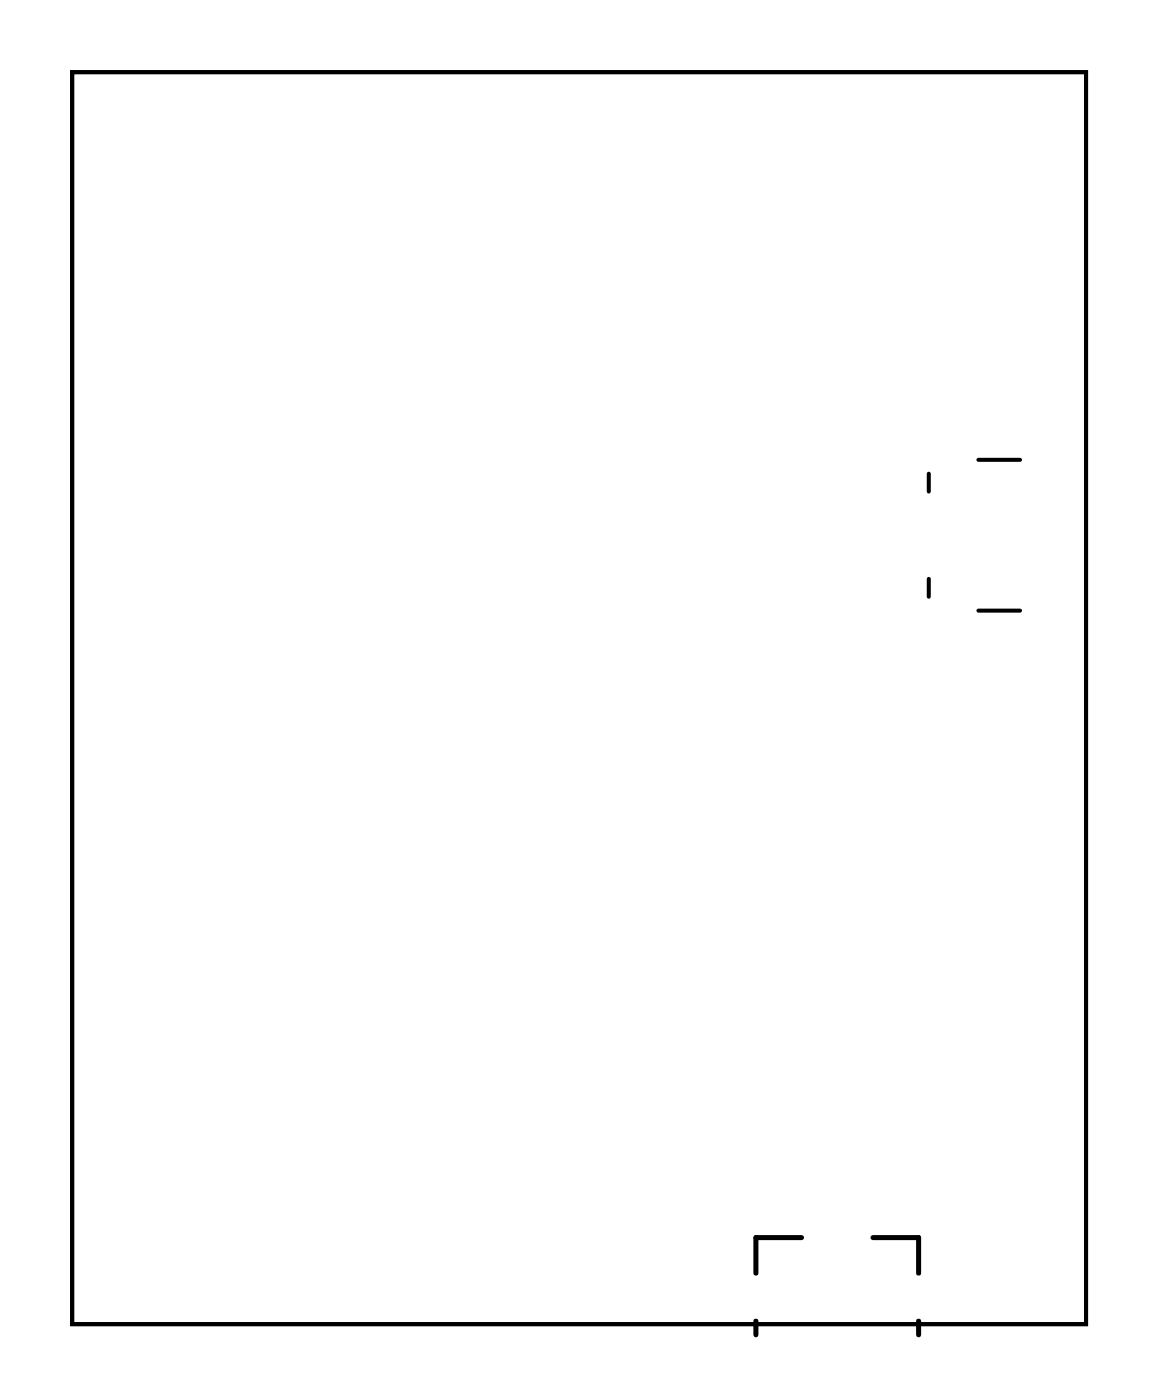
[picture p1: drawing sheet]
<svg xmlns="http://www.w3.org/2000/svg" width="58mm" height="71mm" viewBox="0 0 58 71" stroke-linecap="round" stroke-linejoin="round" font-family="sans-serif">
<path d="M3.6 3.6h51.1v63.1h-51.1zM46.8 23.9v.9M46.8 29.2v.9M49.3 30.8h2.1M49.3 23.2h2.1" fill="none" stroke="#000" stroke-width=".2"/>
<path d="M3.6 3.6h51.1v63.1h-51.1z" fill="none" stroke="#000" stroke-width=".05"/>
<path d="M38.1 66.6v.7M40.4 62.4h-2.3v1.8M44 62.4h2.3v1.8M46.3 66.6v.7" fill="none" stroke="#000" stroke-width=".25"/>
<circle cx="52.4" cy="6" r="1.1" fill="#fff"/>
<circle cx="52.4" cy="6" r="1.1" fill="none" stroke="#fff" stroke-width=".25"/>
<circle cx="52.4" cy="64.4" r="1.1" fill="#fff"/>
<circle cx="52.4" cy="64.4" r="1.1" fill="none" stroke="#fff" stroke-width=".25"/>
<circle cx="6" cy="64.4" r="1.1" fill="#fff"/>
<circle cx="6" cy="64.4" r="1.1" fill="none" stroke="#fff" stroke-width=".25"/>
<circle cx="6" cy="6" r="1.1" fill="#fff"/>
<circle cx="6" cy="6" r="1.1" fill="none" stroke="#fff" stroke-width=".25"/>
<circle cx="10.8" cy="63.2" r=".7" fill="#fff"/>
<circle cx="10.8" cy="63.2" r=".7" fill="none" stroke="#fff" stroke-width=".76" stroke-linecap="butt"/>
<circle cx="10.8" cy="7.3" r=".7" fill="#fff"/>
<circle cx="10.8" cy="7.3" r=".7" fill="none" stroke="#fff" stroke-width=".76" stroke-linecap="butt"/>
<circle cx="31.3" cy="14.9" r=".7" fill="#fff"/>
<circle cx="31.3" cy="14.9" r=".7" fill="none" stroke="#fff" stroke-width=".74" stroke-linecap="butt"/>
<circle cx="33.6" cy="14.9" r=".7" fill="#fff"/>
<circle cx="33.6" cy="14.9" r=".7" fill="none" stroke="#fff" stroke-width=".74" stroke-linecap="butt"/>
<circle cx="35.9" cy="14.9" r=".7" fill="#fff"/>
<circle cx="35.9" cy="14.9" r=".7" fill="none" stroke="#fff" stroke-width=".74" stroke-linecap="butt"/>
<circle cx="38.3" cy="14.9" r=".7" fill="#fff"/>
<circle cx="38.3" cy="14.9" r=".7" fill="none" stroke="#fff" stroke-width=".74" stroke-linecap="butt"/>
<circle cx="40.6" cy="12.5" r="1.23" fill="#fff"/>
<circle cx="40.6" cy="12.5" r="1.23" fill="none" stroke="#fff" stroke-width=".51"/>
<circle cx="29" cy="12.5" r="1.23" fill="#fff"/>
<circle cx="29" cy="12.5" r="1.23" fill="none" stroke="#fff" stroke-width=".51"/>
<circle cx="32.5" cy="12.4" r=".55" fill="#fff"/>
<circle cx="32.5" cy="12.4" r=".55" fill="none" stroke="#fff" stroke-width=".25"/>
<circle cx="37" cy="12.4" r=".55" fill="#fff"/>
<circle cx="37" cy="12.4" r=".55" fill="none" stroke="#fff" stroke-width=".25"/>
<circle cx="41.6" cy="47" r=".65" fill="#fff"/>
<circle cx="41.6" cy="47" r=".65" fill="none" stroke="#fff" stroke-width=".64" stroke-linecap="butt"/>
<circle cx="41.6" cy="44.5" r=".65" fill="#fff"/>
<circle cx="41.6" cy="44.5" r=".65" fill="none" stroke="#fff" stroke-width=".64" stroke-linecap="butt"/>
<circle cx="43.6" cy="44.5" r=".65" fill="#fff"/>
<circle cx="43.6" cy="44.5" r=".65" fill="none" stroke="#fff" stroke-width=".64" stroke-linecap="butt"/>
<circle cx="43.6" cy="47" r=".65" fill="#fff"/>
<circle cx="43.6" cy="47" r=".65" fill="none" stroke="#fff" stroke-width=".64" stroke-linecap="butt"/>
<circle cx="46.3" cy="51.7" r="1.27" fill="#fff"/>
<circle cx="46.3" cy="51.7" r="1.27" fill="none" stroke="#fff" stroke-width=".51"/>
<circle cx="46.3" cy="39.7" r="1.27" fill="#fff"/>
<circle cx="46.3" cy="39.7" r="1.27" fill="none" stroke="#fff" stroke-width=".51"/>
<path d="M42 61.8h.4v1.4h-.4z" fill="#fff"/>
<path d="M42 61.8h.4v1.4h-.4z" fill="none" stroke="#fff" stroke-width=".25"/>
<path d="M41.3 61.8h.4v1.4h-.4z" fill="#fff"/>
<path d="M41.3 61.8h.4v1.4h-.4z" fill="none" stroke="#fff" stroke-width=".25"/>
<path d="M40.7 61.8h.4v1.4h-.4z" fill="#fff"/>
<path d="M40.7 61.8h.4v1.4h-.4z" fill="none" stroke="#fff" stroke-width=".25"/>
<path d="M42.6 61.8h.4v1.4h-.4z" fill="#fff"/>
<path d="M42.6 61.8h.4v1.4h-.4z" fill="none" stroke="#fff" stroke-width=".25"/>
<path d="M43.3 61.8h.4v1.4h-.4z" fill="#fff"/>
<path d="M43.3 61.8h.4v1.4h-.4z" fill="none" stroke="#fff" stroke-width=".25"/>
<path d="M39.9 64.4h2v1.9h-2z" fill="#fff"/>
<path d="M39.9 64.4h2v1.9h-2z" fill="none" stroke="#fff" stroke-width=".25"/>
<path d="M42.4 64.4h2v1.9h-2z" fill="#fff"/>
<path d="M42.4 64.4h2v1.9h-2z" fill="none" stroke="#fff" stroke-width=".25"/>
<path d="M37.1 64.4h2.2v1.9h-2.2z" fill="#fff"/>
<path d="M37.1 64.4h2.2v1.9h-2.2z" fill="none" stroke="#fff" stroke-width=".25"/>
<path d="M45.1 64.4h2.2v1.9h-2.2z" fill="#fff"/>
<path d="M45.1 64.4h2.2v1.9h-2.2z" fill="none" stroke="#fff" stroke-width=".25"/>
<path d="M46.4 26.7h2.5v.5h-2.5z" fill="#fff"/>
<path d="M46.4 26.7h2.5v.5h-2.5z" fill="none" stroke="#fff" stroke-width=".25"/>
<path d="M46.4 27.5h2.5v.5h-2.5z" fill="#fff"/>
<path d="M46.4 27.5h2.5v.5h-2.5z" fill="none" stroke="#fff" stroke-width=".25"/>
<path d="M46.4 25.1h2.5v.5h-2.5z" fill="#fff"/>
<path d="M46.4 25.1h2.5v.5h-2.5z" fill="none" stroke="#fff" stroke-width=".25"/>
<path d="M46.4 25.9h2.5v.5h-2.5z" fill="#fff"/>
<path d="M46.4 25.9h2.5v.5h-2.5z" fill="none" stroke="#fff" stroke-width=".25"/>
<path d="M51.9 21.5h2.5v2h-2.5z" fill="#fff"/>
<path d="M51.9 21.5h2.5v2h-2.5z" fill="none" stroke="#fff" stroke-width=".25"/>
<path d="M51.9 30.5h2.5v2h-2.5z" fill="#fff"/>
<path d="M51.9 30.5h2.5v2h-2.5z" fill="none" stroke="#fff" stroke-width=".25"/>
<path d="M46.4 21.5h2.5v2h-2.5z" fill="#fff"/>
<path d="M46.4 21.5h2.5v2h-2.5z" fill="none" stroke="#fff" stroke-width=".25"/>
<path d="M46.4 30.5h2.5v2h-2.5z" fill="#fff"/>
<path d="M46.4 30.5h2.5v2h-2.5z" fill="none" stroke="#fff" stroke-width=".25"/>
<path d="M46.4 28.3h2.5v.5h-2.5z" fill="#fff"/>
<path d="M46.4 28.3h2.5v.5h-2.5z" fill="none" stroke="#fff" stroke-width=".25"/>
<circle cx="50.1" cy="29.2" r=".45" fill="#fff"/>
<circle cx="50.1" cy="29.2" r=".45" fill="none" stroke="#fff" stroke-width=".25"/>
<circle cx="50.1" cy="24.8" r=".45" fill="#fff"/>
<circle cx="50.1" cy="24.8" r=".45" fill="none" stroke="#fff" stroke-width=".25"/>
<circle cx="50.1" cy="29.2" r=".45" fill="#fff"/>
<circle cx="50.1" cy="29.2" r=".45" fill="none" stroke="#fff" stroke-width=".25"/>
<circle cx="50.1" cy="24.8" r=".45" fill="#fff"/>
<circle cx="50.1" cy="24.8" r=".45" fill="none" stroke="#fff" stroke-width=".25"/>
<circle cx="50.1" cy="29.2" r=".45" fill="#fff"/>
<circle cx="50.1" cy="29.2" r=".45" fill="none" stroke="#fff" stroke-width=".25"/>
<circle cx="50.1" cy="24.8" r=".45" fill="#fff"/>
<circle cx="50.1" cy="24.8" r=".45" fill="none" stroke="#fff" stroke-width=".25"/>
<path d="M20.1 36.3h1.6v1.6h-1.6z" fill="#fff"/>
<path d="M20.1 36.3h1.6v1.6h-1.6z" fill="none" stroke="#fff" stroke-width=".76" stroke-linecap="butt"/>
<circle cx="20.9" cy="37.1" r=".79" fill="#fff"/>
<circle cx="20.9" cy="37.1" r=".79" fill="none" stroke="#fff" stroke-width=".76" stroke-linecap="butt"/>
<circle cx="28.5" cy="37.1" r=".79" fill="#fff"/>
<circle cx="28.5" cy="37.1" r=".79" fill="none" stroke="#fff" stroke-width=".76" stroke-linecap="butt"/>
<path d="M20.1 26.5h1.6v1.6h-1.6z" fill="#fff"/>
<path d="M20.1 26.5h1.6v1.6h-1.6z" fill="none" stroke="#fff" stroke-width=".76" stroke-linecap="butt"/>
<circle cx="20.9" cy="27.3" r=".79" fill="#fff"/>
<circle cx="20.9" cy="27.3" r=".79" fill="none" stroke="#fff" stroke-width=".76" stroke-linecap="butt"/>
<circle cx="28.5" cy="27.3" r=".79" fill="#fff"/>
<circle cx="28.5" cy="27.3" r=".79" fill="none" stroke="#fff" stroke-width=".76" stroke-linecap="butt"/>
<path d="M20.1 46.2h1.6v1.6h-1.6z" fill="#fff"/>
<path d="M20.1 46.2h1.6v1.6h-1.6z" fill="none" stroke="#fff" stroke-width=".76" stroke-linecap="butt"/>
<circle cx="20.9" cy="47" r=".79" fill="#fff"/>
<circle cx="20.9" cy="47" r=".79" fill="none" stroke="#fff" stroke-width=".76" stroke-linecap="butt"/>
<circle cx="28.5" cy="47" r=".79" fill="#fff"/>
<circle cx="28.5" cy="47" r=".79" fill="none" stroke="#fff" stroke-width=".76" stroke-linecap="butt"/>
<path d="M20.1 56.3h1.6v1.6h-1.6z" fill="#fff"/>
<path d="M20.1 56.3h1.6v1.6h-1.6z" fill="none" stroke="#fff" stroke-width=".76" stroke-linecap="butt"/>
<circle cx="20.9" cy="57.1" r=".79" fill="#fff"/>
<circle cx="20.9" cy="57.1" r=".79" fill="none" stroke="#fff" stroke-width=".76" stroke-linecap="butt"/>
<circle cx="28.5" cy="57.1" r=".79" fill="#fff"/>
<circle cx="28.5" cy="57.1" r=".79" fill="none" stroke="#fff" stroke-width=".76" stroke-linecap="butt"/>
</svg>
